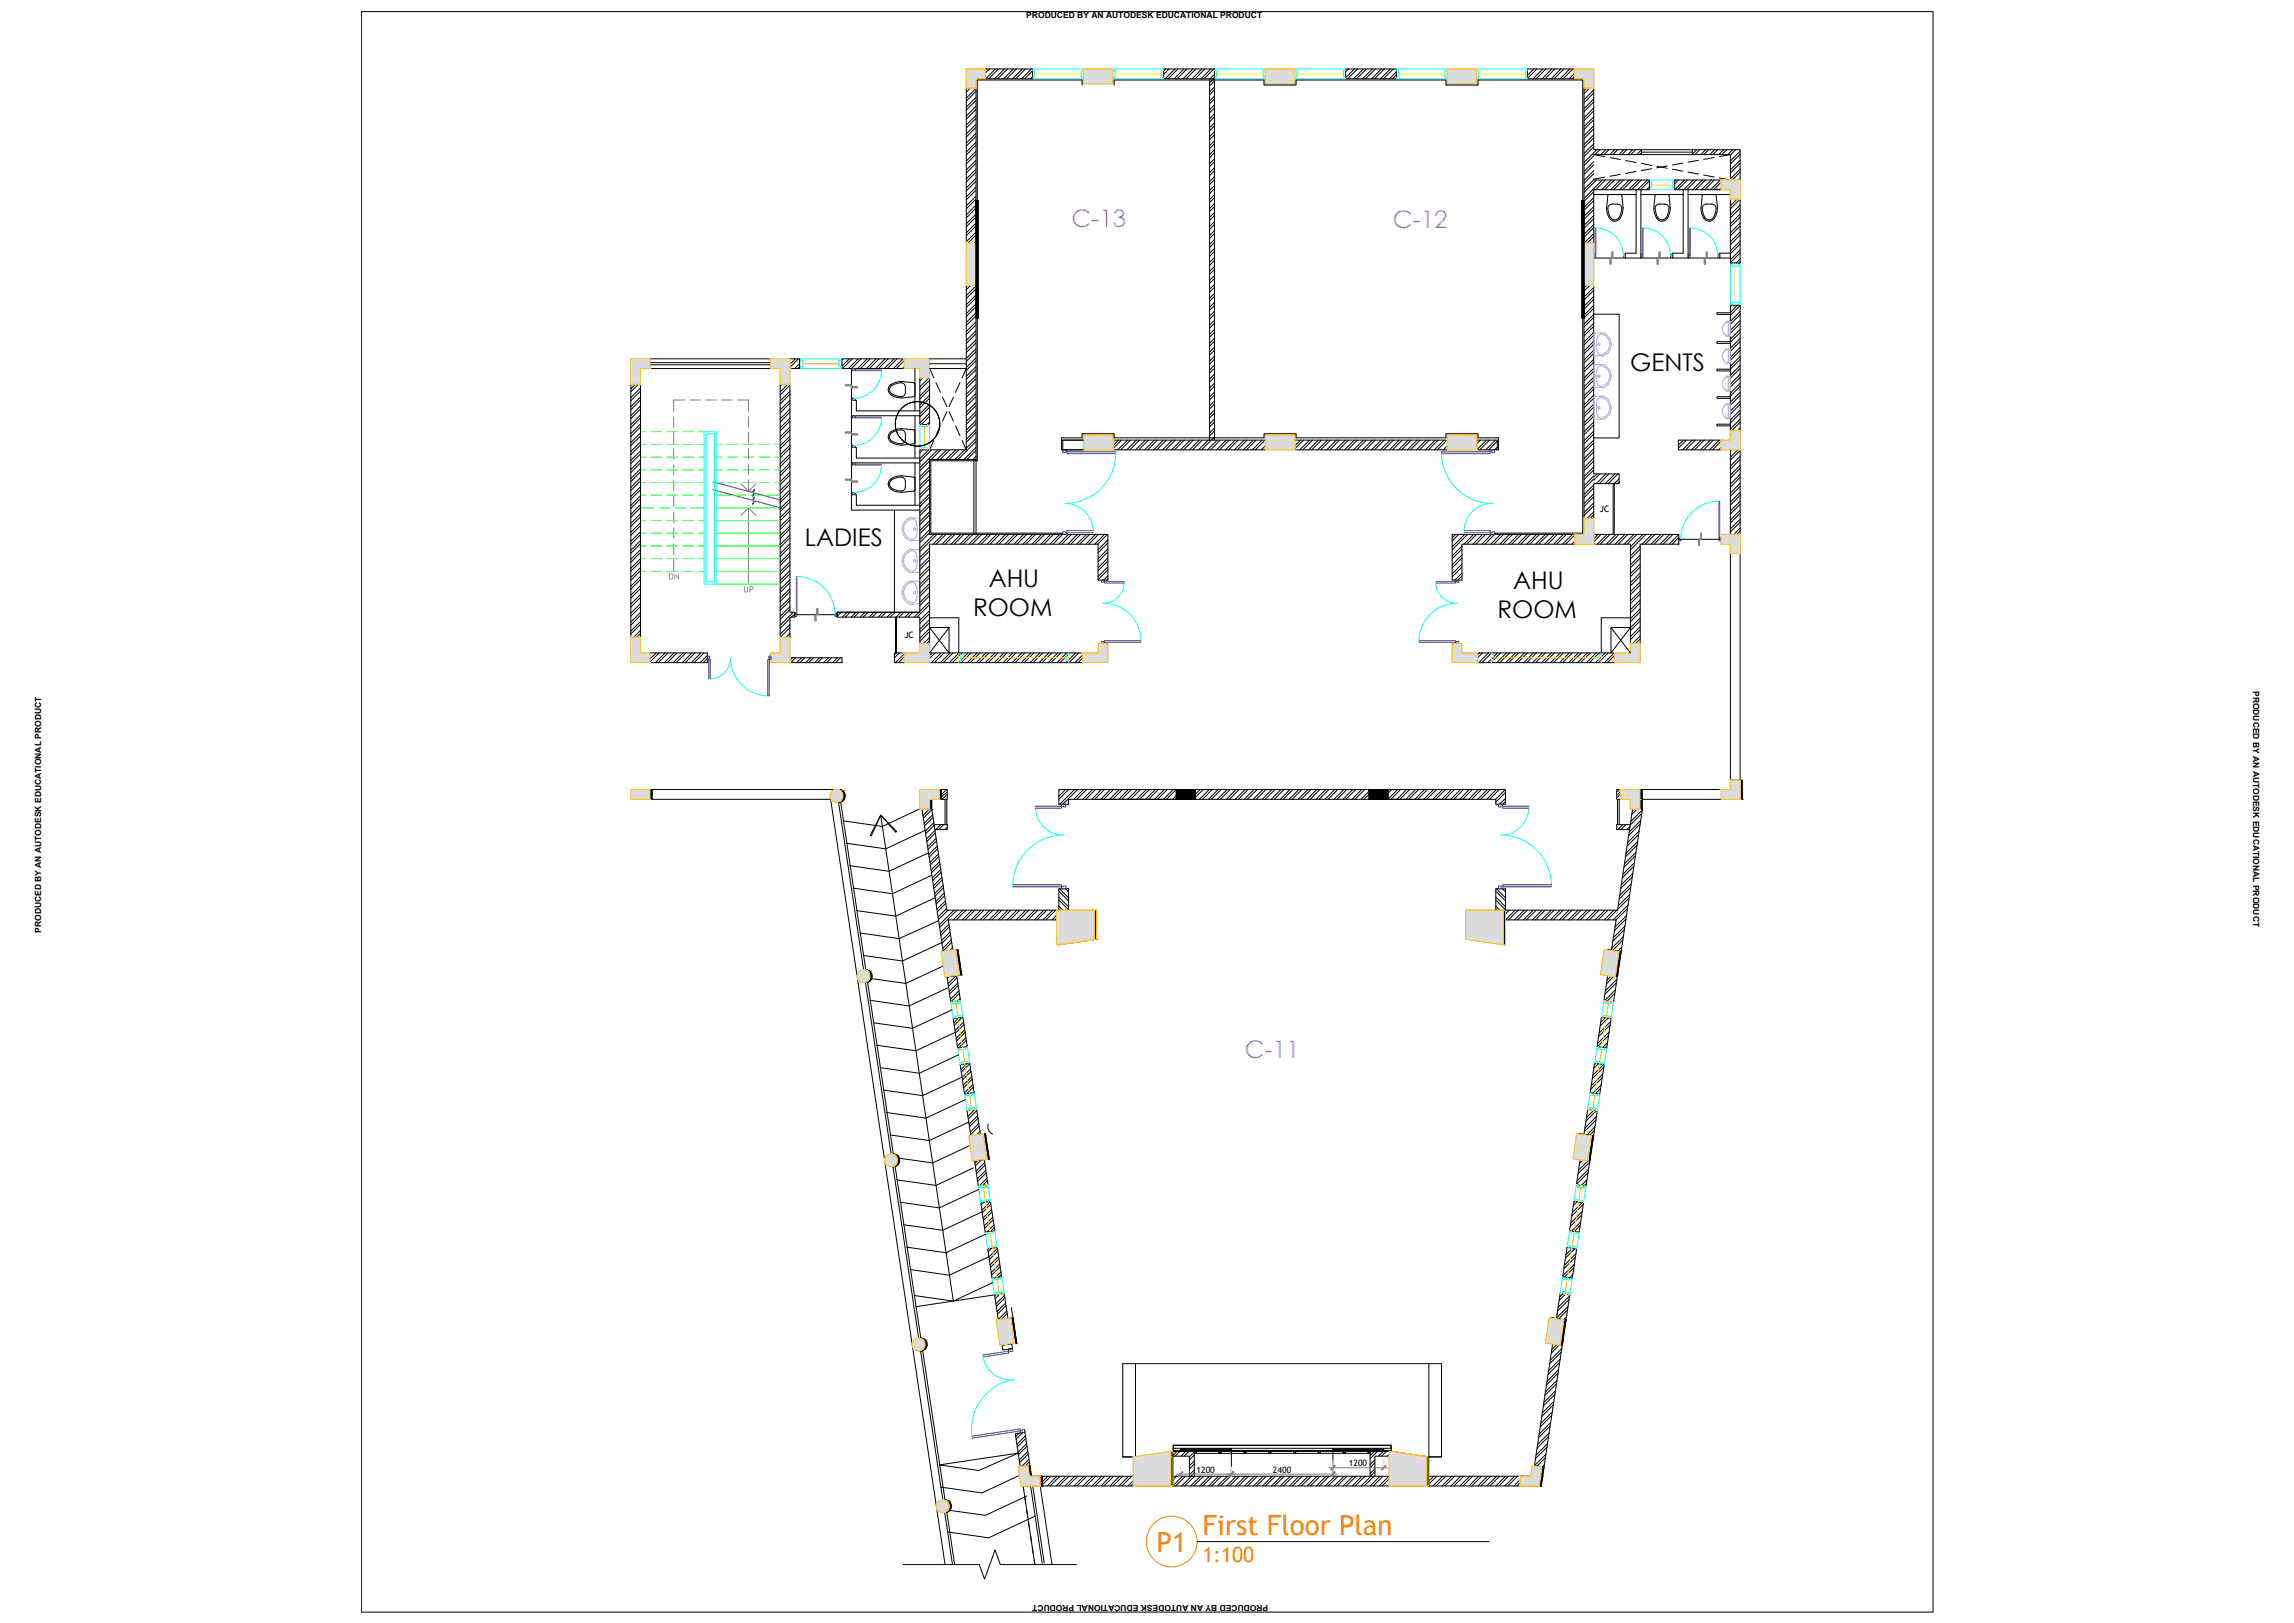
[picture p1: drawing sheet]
<svg xmlns="http://www.w3.org/2000/svg" width="1189mm" height="841mm" viewBox="0 0 1189 841" stroke-linecap="round" stroke-linejoin="round" font-family="sans-serif">
<defs><g id="words">
<g font-size="14.5" fill="#ff7f00">
<text x="623" y="795">First Floor Plan</text>
<text x="599" y="804">P1</text>
</g>
<g font-size="12.6" fill="#f0f">
<text x="555" y="118">C-13</text>
<text x="722" y="118">C-12</text>
<text x="645" y="548">C-11</text>
</g>
<g font-size="12.6">
<text x="845" y="192">GENTS</text>
<text x="417" y="283">LADIES</text>
<text x="512" y="304">AHU</text>
<text x="784" y="305">AHU</text>
<text x="504" y="319">ROOM</text>
<text x="776" y="320">ROOM</text>
</g>
<text font-size="10.9" fill="#ff7f00" x="623" y="809">1:100</text>
<g font-size="4.5">
<text x="829" y="266">JC</text>
<text x="469" y="331">JC</text>
<text x="699" y="760">1200</text>
<text x="620" y="763">1200</text>
<text x="660" y="763">2400</text>
</g>
<g font-size="4.4">
<text x="532" y="9">PRODUCED BY AN AUTODESK EDUCATIONAL PRODUCT</text>
<text x="1168" y="358" transform="rotate(90 1168 358)">PRODUCED BY AN AUTODESK EDUCATIONAL PRODUCT</text>
<text x="21" y="483" transform="rotate(-90 21 483)">PRODUCED BY AN AUTODESK EDUCATIONAL PRODUCT</text>
<text x="657" y="832" transform="rotate(180 657 832)">PRODUCED BY AN AUTODESK EDUCATIONAL PRODUCT</text>
</g>
</g></defs>
<!-- layer: A-Wall Patt -->
<g fill="none" stroke="#000" stroke-width=".52">
<path d="M511 36l-2 2M513 36l-4 4M516 36l-5 5M517 36l-5 5M521 36l-6 5M522 36l-5 5M525 36l-5 5M527 36l-5 5M530 36l-5 5M531 36l-5 5M534 36l-5 5M535 40l-1 1"/>
<path d="M535 37l-4 4M604 36l-1 1M606 36l-3 2M609 36l-5 5M610 36l-5 5M614 36l-5 5M615 36l-5 5M618 36l-5 5M620 36l-5 5M623 36l-5 5M624 36l-5 5M627 36l-5 5"/>
<path d="M629 36l-5 5M629 39l-2 2M699 36l-2 1M702 36l-5 4M703 36l-5 5M707 36l-5 5M708 36l-5 5M711 36l-5 5M713 36l-5 5M716 36l-5 5M717 36l-5 5M721 36l-6 5"/>
<path d="M722 36l-5 5M724 37l-4 4M724 39l-2 2M792 36h.1M795 36l-3 3M796 36l-4 5M800 36l-5 5M801 36l-5 5M804 36l-5 5M806 36l-5 5M809 36l-5 5M810 36l-5 5"/>
<path d="M814 36l-5 5M815 36l-5 5M816 39l-1 2M816 38l-3 3M501 46h.1M503 46l-2 2M506 50l-5 6M506 60l-5 5M506 47l-5 5M506 57l-5 5M506 46l-5 5M506 55l-5 5"/>
<path d="M506 52l-5 5M629 40v1M822 46l-1 1M824 46l-3 3M826 53l-5 5M826 47l-5 5M826 51l-5 5M826 56l-5 5M826 48l-5 5M826 57l-5 5M506 64l-5 5M506 69l-5 5"/>
<path d="M506 74l-5 5M506 78l-5 5M506 61l-5 5M506 66l-5 5M506 71l-5 5M506 80l-5 5M506 75l-5 5M826 65l-5 5M826 75l-5 5M826 62l-5 5M826 71l-5 5M826 61l-5 5"/>
<path d="M826 70l-5 5M826 67l-5 5M826 76l-5 5M828 78l-7 6M829 78l-2 2M832 78l-2 2M834 78l-3 2M837 78l-3 2M838 78l-2 2M841 78l-2 2M843 78l-2 2M846 78l-2 2"/>
<path d="M848 78l-3 2M851 79l-1 1M851 78l-3 2M879 78l-2 2M881 78l-3 2M884 78l-3 2M886 78l-3 2M889 78l-3 2M890 78l-2 2M893 78l-2 2M895 78l-3 2M898 78l-3 2"/>
<path d="M899 78l-2 2M902 78l-5 5M902 80l-5 5M506 99l-5 5M506 92l-5 5M506 83l-5 5M506 97l-5 5M506 89l-5 5M506 88l-5 5M506 85l-5 5M506 94l-5 5M826 90l-5 5"/>
<path d="M826 99l-5 5M826 84l-5 5M826 88l-5 6M826 93l-5 5M826 81l-5 5M826 85l-5 5M827 93l-6 7M830 93l-9 10M832 93l-5 5M835 93l-5 5M837 93l-5 5M840 93l-5 5"/>
<path d="M841 93l-5 5M844 93l-5 5M846 93l-5 5M849 93l-5 5M851 93l-5 5M854 93l-5 5M855 94l-5 4M855 97l-2 1M868 93v1M870 93l-2 2M873 93l-5 5M875 93l-6 5"/>
<path d="M878 93l-5 5M879 93l-5 5M882 98h.1M882 93l-5 5M884 93l-5 5M885 98h.1M887 98h.1M887 93l-5 5M888 93l-5 5M890 98h.1M891 98h.1M892 93l-5 5"/>
<path d="M892 98h-1M892 94l-4 4M902 88l-5 5M902 83l-5 5M902 92l-1 1M902 85l-5 5M902 89l-4 4M506 102l-5 5M506 116l-5 5M506 103l-5 5M506 106l-5 5M506 111l-5 5"/>
<path d="M506 108l-5 5M506 112l-5 6M506 117l-5 5M826 104l-5 5M826 109l-5 5M826 102l-5 5M826 107l-5 5M826 112l-5 5M826 116l-5 5M826 113l-5 5M826 118l-5 5M897 103v1"/>
<path d="M900 103l-3 4M902 106l-5 5M902 111l-5 5M902 116l-5 5M902 103l-5 5M902 108l-5 5M902 112l-5 6M902 117l-5 5M506 120l-5 5M506 125l-1 1M506 122l-4 4M826 123l-3 3"/>
<path d="M826 121l-5 5M826 126h.1M902 130l-5 5M902 134l-2 2M902 131l-5 5M902 120l-5 5M902 125l-5 5M902 122l-5 5M902 126l-5 5M902 136h-1M501 148v1M503 148l-2 2"/>
<path d="M506 148l-5 5M506 153l-5 5M506 150l-5 5M506 157l-5 5M506 154l-5 5M506 159l-5 5M822 148l-1 1M824 148l-3 3M826 151l-5 5M826 149l-5 5M826 154l-5 5M826 158l-5 5"/>
<path d="M826 155l-5 5M826 160l-5 5M897 158v1M900 158l-3 4M902 158l-5 5M506 176l-5 5M506 173l-5 5M506 162l-5 5M506 167l-5 5M506 171l-5 5M506 164l-5 5M506 168l-5 5"/>
<path d="M506 178l-5 5M826 163l-5 5M826 168l-5 5M826 172l-5 5M826 177l-5 5M826 164l-5 5M826 169l-5 5M826 174l-5 5M826 178l-5 5M902 161l-5 6M902 166l-5 5M902 171l-5 5"/>
<path d="M902 175l-5 5M902 163l-5 5M902 168l-5 5M902 172l-5 5M902 177l-5 5M329 199l-2 2M331 199l-4 4M405 199l-1 1M409 199l-5 4M409 200l-5 5M412 186l-3 3M414 186l-5 4"/>
<path d="M414 190l-1 1M414 188l-2 3M437 186l-1 1M440 186l-4 4M442 186l-5 5M445 186l-5 5M446 186l-5 5M449 186l-5 5M451 186l-5 5M454 186l-5 5M456 186l-5 5M459 186l-5 5"/>
<path d="M460 186l-5 5M463 186l-5 5M465 186l-5 5M468 186l-5 5M469 190l-1 1M469 187l-4 4M477 196h.1M478 196l-1 1M482 196l-5 5M482 197l-5 5M506 185l-5 5M506 195l-5 5"/>
<path d="M506 182l-5 5M506 187l-5 5M506 192l-5 5M506 181l-5 5M506 190l-5 5M506 199l-5 5M506 196l-5 5M826 181l-5 6M826 186l-5 5M826 191l-5 5M826 195l-5 6M826 183l-5 5"/>
<path d="M826 188l-5 5M826 192l-5 5M826 197l-5 5M902 194l-5 5M902 180l-5 5M902 185l-5 5M902 189l-5 5M902 199l-5 5M902 182l-5 5M902 186l-5 5M902 191l-5 5M902 196l-5 5"/>
<path d="M332 201l-5 5M332 206l-5 5M332 210l-5 5M332 215l-5 5M332 220l-5 5M332 203l-5 5M332 207l-5 5M332 212l-5 5M332 217l-5 5M409 203l-5 5M409 207l-5 5M409 212l-5 5"/>
<path d="M409 217l-5 5M409 204l-5 5M409 209l-5 5M409 214l-5 5M409 218l-5 5M482 200l-5 5M482 205l-5 5M482 209l-5 5M482 214l-5 5M482 219l-1 1M482 202l-5 5M482 206l-5 5"/>
<path d="M482 211l-5 5M482 216l-5 4M506 218l-5 5M506 204l-5 5M506 209l-5 5M506 213l-5 5M506 201l-5 5M506 206l-5 5M506 210l-5 5M506 215l-5 5M506 219l-5 5M826 200l-5 5"/>
<path d="M826 205l-5 5M826 209l-5 5M826 214l-5 5M826 219l-5 5M826 202l-5 5M826 206l-5 5M826 211l-5 5M826 216l-5 5M902 208l-5 5M902 217l-5 5M902 214l-5 5M902 203l-5 5"/>
<path d="M902 213l-5 5M902 200l-5 5M902 205l-5 5M902 210l-5 5M902 219l-5 5M332 224l-5 5M332 229l-5 5M332 234l-5 5M332 238l-5 5M332 221l-5 5M332 226l-5 5M332 231l-5 5"/>
<path d="M332 235l-5 5M332 240l-5 5M409 221l-5 5M409 226l-5 5M409 231l-5 5M409 235l-5 5M409 240l-5 5M409 223l-5 5M409 228l-5 5M409 232l-5 5M409 237l-5 5M478 233l-1 2"/>
<path d="M481 233l-4 5M482 239l-5 5M483 233l-6 6M486 233l-9 9M487 233l-4 5M491 233l-5 5M492 233l-5 5M495 233l-5 5M497 233l-5 5M500 233l-5 5M506 223l-5 5M506 238h.1"/>
<path d="M506 227l-5 5M506 232l-6 6M506 236l-2 2M506 224l-5 5M506 229l-10 9M506 233l-5 5M580 228l-3 3M581 228l-4 4M584 228l-5 5M586 228l-5 5M589 228l-5 5M591 228l-6 5"/>
<path d="M594 228l-5 5M595 228l-5 5M598 228l-5 5M600 228l-5 5M603 228l-5 5M604 228l-5 5M608 228l-5 5M609 228l-5 5M612 228l-5 5M614 228l-5 5M617 228l-5 5M618 228l-5 5"/>
<path d="M622 228l-6 5M623 228l-5 5M626 228l-5 5M628 228l-5 5M631 228l-5 5M632 228l-5 5M635 228l-5 5M637 228l-5 5M640 228l-5 5M642 228l-5 5M645 228l-5 5M646 228l-5 5"/>
<path d="M649 228l-5 5M651 228l-5 5M654 228l-5 5M656 228l-5 5M656 231l-2 2M656 233h-1M674 228l-3 3M676 228l-5 5M679 228l-5 5M680 228l-5 5M683 228l-5 5M685 228l-5 5"/>
<path d="M688 228l-5 5M690 228l-6 5M693 228l-5 5M694 228l-5 5M697 228l-5 5M699 228l-5 5M702 228l-5 5M703 228l-5 5M707 228l-5 5M708 228l-5 5M711 228l-5 5M713 228l-5 5"/>
<path d="M716 228l-5 5M717 228l-5 5M720 228l-5 5M722 228l-5 5M725 228l-5 5M727 228l-5 5M730 228l-5 5M731 228l-5 5M734 228l-5 5M736 228l-5 5M739 228l-5 5M741 228l-5 5"/>
<path d="M744 228l-5 5M745 228l-5 5M748 228l-5 5M750 228l-5 5M750 231l-2 2M750 233h.1M766 228h-1M767 228l-2 2M770 228l-5 5M772 228l-5 5M775 228l-5 5M776 232l-1 1"/>
<path d="M776 229l-4 4M826 230l-5 5M826 234l-5 5M826 239l-5 5M826 223l-5 5M826 228l-5 5M826 233l-5 5M826 237l-5 5M826 220l-5 5M826 225l-5 5M872 228l-2 3M874 228l-4 4"/>
<path d="M877 228l-5 5M879 228l-5 5M882 228l-5 5M883 228l-5 5M886 228l-5 5M888 228l-5 5M891 228l-5 5M892 232l-1 1M892 229l-4 4M893 228h.1M896 228h.1M897 232h.1"/>
<path d="M897 228h.1M897 233v1M901 233l-4 4M902 236l-5 5M902 222l-5 5M902 227l-2 1M902 223l-5 5M902 228h.1M902 233l-5 5M902 238l-5 5M332 243l-5 5M332 248l-5 5"/>
<path d="M332 252l-5 5M332 257l-5 5M332 244l-5 6M332 249l-5 5M332 254l-5 5M332 258l-5 5M409 245l-5 5M409 249l-5 5M409 254l-5 5M409 259l-5 5M409 241l-5 6M409 246l-5 5"/>
<path d="M409 251l-5 5M409 255l-5 5M482 247l-5 5M482 256l-5 5M482 242l-5 5M482 251l-5 5M482 244l-5 5M482 248l-5 5M482 253l-5 5M482 258l-5 5M826 242l-5 5M826 251l-5 5"/>
<path d="M826 256l-5 5M826 244l-5 5M826 248l-5 5M826 247l-5 5M826 253l-5 5M826 257l-5 6M828 246l-2 1M829 246l-3 3M832 246l-5 5M834 246l-5 5M837 246l-5 5M838 246l-5 5"/>
<path d="M839 248l-2 3M839 250l-1 1M902 241l-5 5M902 246l-5 5M902 250l-5 5M902 255l-5 5M902 260l-5 5M902 243l-5 5M902 247l-5 5M902 252l-5 5M902 257l-5 5M332 275l-5 6"/>
<path d="M332 272l-5 5M332 277l-5 5M332 266l-5 5M332 262l-5 5M332 271l-5 5M332 263l-5 5M332 268l-5 5M409 269l-5 5M409 263l-5 5M409 268l-5 5M409 273l-5 5M409 277l-5 5"/>
<path d="M409 260l-5 5M409 265l-5 5M409 274l-5 5M409 279l-5 5M482 271l-5 5M482 261l-5 5M482 265l-5 5M482 270l-5 5M482 275l-5 5M482 262l-5 5M482 267l-5 5M482 276l-5 5"/>
<path d="M484 277l-7 7M486 277l-9 9M489 277l-5 5M490 277l-5 5M493 277l-5 5M495 277l-5 5M498 277l-5 5M500 277l-6 5M503 277l-5 5M504 277l-5 5M507 277l-5 5M509 277l-5 5"/>
<path d="M512 277l-5 5M513 277l-5 5M517 277l-6 5M518 277l-5 5M521 277l-5 5M523 277l-5 5M526 277l-5 5M527 277l-5 5M531 277l-6 5M532 277l-5 5M535 277l-5 5M537 277l-5 5"/>
<path d="M540 277l-5 5M541 277l-5 5M544 277l-5 5M546 277l-5 5M549 277l-5 5M551 277l-5 5M554 277l-5 5M555 277l-5 5M558 277l-5 5M560 277l-5 5M563 277l-5 5M565 277l-5 5"/>
<path d="M568 277l-5 5M569 277l-5 5M572 277l-5 5M574 277l-5 5M574 280l-5 5M754 277l-1 2M756 277l-3 3M759 277l-6 6M761 277l-8 8M764 277l-5 5M765 277l-5 5M768 277l-5 5"/>
<path d="M770 277l-5 5M773 277l-5 5M775 277l-5 5M778 277l-5 5M779 277l-5 5M782 277l-5 5M784 277l-5 5M787 277l-5 5M789 277l-6 5M792 277l-5 5M793 277l-5 5M796 277l-5 5"/>
<path d="M798 277l-5 5M801 277l-5 5M802 277l-5 5M806 277l-5 5M807 277l-5 5M810 277l-5 5M812 277l-5 5M815 277l-5 5M816 277l-5 5M826 261l-5 5M826 265l-4 4M826 262l-5 5"/>
<path d="M826 267l-2 2M828 277l-2 2M830 277l-4 4M833 277l-5 5M834 277l-5 5M837 277l-5 5M839 277l-5 5M842 277l-5 5M844 277l-5 5M847 277l-5 5M848 277l-5 5M851 277l-6 6"/>
<path d="M853 277l-8 8M856 277l-5 5M858 277l-5 5M861 277l-5 5M862 277l-5 5M865 277l-5 5M867 277l-5 5M870 277l-5 5M870 279l-3 3M902 264l-5 5M902 269l-5 5M902 274l-3 3"/>
<path d="M902 261l-5 5M902 266l-5 5M902 271l-5 5M902 275l-2 2M332 289l-5 5M332 280l-5 5M332 285l-5 5M332 294l-5 5M332 299l-5 5M332 282l-5 5M332 286l-5 5M332 291l-5 5"/>
<path d="M332 296l-5 5M409 282l-5 5M409 286l-5 5M409 291l-5 5M409 296l-5 5M409 283l-5 5M409 288l-5 5M409 293l-5 5M409 297l-5 5M482 284l-5 5M482 298l-5 5M482 295l-5 5"/>
<path d="M482 289l-5 5M482 293l-5 5M482 285l-5 5M482 290l-5 5M482 299l-5 5M574 284l-5 6M574 298l-2 3M574 300v1M574 286l-5 5M574 289l-5 5M574 294l-5 5M574 281l-5 5"/>
<path d="M574 291l-5 5M574 295l-5 5M758 283l-5 5M758 288l-5 5M758 292l-5 5M758 297l-4 4M758 285l-5 5M758 289l-5 5M758 294l-5 5M758 299l-2 2M816 280l-2 2M816 282h.1"/>
<path d="M850 297l-5 5M850 288l-5 5M850 292l-5 5M850 284l-5 6M850 289l-5 5M850 298l-5 6M850 283l-5 5M850 294l-5 5M870 282h.1M332 314l-5 5M332 303l-5 5M332 308l-5 5"/>
<path d="M332 313l-5 5M332 317l-5 5M332 300l-5 5M332 305l-5 5M332 310l-5 5M332 319l-5 5M409 300l-5 5M409 305l-5 5M409 310l-5 5M409 314l-5 5M409 302l-5 5M409 307l-5 5"/>
<path d="M409 311l-5 5M409 316l-5 5M411 317l-7 7M412 318l-2 2M434 317v1M436 317l-2 2M439 317l-3 3M441 317l-3 3M444 317l-3 3M445 317l-2 3M448 317l-2 3M450 317l-3 3"/>
<path d="M453 317l-3 3M455 317l-3 3M458 317l-3 3M459 317l-2 3M462 317l-2 3M464 317l-3 3M467 317l-3 3M468 317l-2 3M472 317l-3 3M473 317l-2 3M476 317l-2 3M482 302l-5 6"/>
<path d="M482 307l-5 5M482 312l-5 5M482 316l-5 5M482 304l-5 5M482 309l-5 5M482 313l-7 7M482 318l-5 5M850 302l-5 5M850 306l-5 5M850 311l-5 5M850 308l-5 5M850 317l-5 5"/>
<path d="M850 316l-5 5M850 303l-5 5M850 312l-5 5M332 322l-5 5M332 327l-4 3M332 324l-5 5M332 328l-2 2M337 338h.1M340 338l-3 4M342 338l-5 5M345 338l-5 5M346 338l-5 5"/>
<path d="M349 338l-5 5M351 338l-5 5M354 338l-5 5M356 338l-6 5M359 338l-5 5M360 338l-5 5M363 338l-5 5M365 338l-5 5M367 340l-4 3M409 324l-5 5M409 328l-2 2M409 321l-5 5"/>
<path d="M409 325l-5 5M409 330h.1M464 338v1M466 338l-2 3M469 339l-5 4M482 321l-5 5M482 326l-5 5M482 323l-5 5M482 327l-5 5M482 330l-3 4M482 332l-2 2M483 338l-1 2"/>
<path d="M485 338l-3 3M488 338l-5 5M489 338l-5 5M492 338l-5 5M494 338l-5 5M497 338l-5 5M499 338l-5 5M502 338l-5 5M503 338l-5 5M506 338l-5 5M508 338l-5 5M511 338l-5 5"/>
<path d="M512 338l-5 5M516 338l-5 5M517 338l-5 5M520 338l-5 5M522 338l-5 5M525 338l-5 5M526 338l-5 5M530 338l-5 5M531 338l-5 5M534 338l-5 5M536 338l-5 5M539 338l-5 5"/>
<path d="M540 338l-5 5M544 338l-5 5M545 338l-5 5M548 338l-5 5M550 338l-5 5M553 338l-5 5M554 338l-5 5M557 338l-5 5M559 338l-5 5M561 339l-4 4M767 338l-1 1M768 338l-2 3"/>
<path d="M771 338l-5 5M773 338l-5 5M776 338l-5 5M778 338l-5 5M781 338l-5 5M782 338l-5 5M785 338l-5 5M787 338l-5 5M790 338l-5 5M792 338l-5 5M795 338l-5 5M796 338l-5 5"/>
<path d="M799 338l-5 5M801 338l-5 5M804 338l-5 5M806 338l-5 5M809 338l-5 5M810 338l-5 5M813 338l-5 5M815 338l-5 5M818 338l-5 5M819 338l-5 5M823 338l-5 5M824 338l-5 5"/>
<path d="M827 338l-5 5M829 338l-5 5M832 338l-5 5M833 338l-5 5M837 338l-6 5M837 340l-4 3M850 334h.1M850 336h.1M850 325l-5 5M850 320l-5 5M850 322l-5 5M850 326l-5 5"/>
<path d="M850 329l-4 5M850 331l-2 3M367 341l-3 2M411 341l-2 1M412 341l-2 2M415 341l-2 2M417 341l-3 2M420 341l-2 2M422 341l-3 2M425 341l-3 2M426 341l-2 2M429 341l-2 2"/>
<path d="M431 341l-3 2M434 341l-2 2M436 341l-3 2M436 343h.1M469 340l-3 3M561 341l-2 2M763 343h.1M837 343h-1M838 343h.1M479 419l-1 1M482 419l-4 4M483 420l-5 4"/>
<path d="M489 412l-1 1M491 409l-3 3M491 411l-1 1M491 412l-3 2M549 409v1M552 409l-3 4M554 409l-5 5M557 409l-8 8M558 409l-7 8M562 409l-6 5M563 409l-5 5M566 409l-5 5"/>
<path d="M568 409l-5 5M571 409l-5 5M572 409l-5 5M576 409l-6 5M577 409l-5 5M580 409l-5 5M582 409l-5 5M585 409l-5 5M586 409l-5 5M589 409l-5 5M591 409l-5 5M594 409l-5 5"/>
<path d="M596 409l-5 5M599 409l-5 5M600 409l-5 5M603 409l-5 5M605 409l-5 5M608 409l-5 5M610 412l-2 2M610 409l-5 5M610 414h-1M615 409l-5 5M618 409l-5 5M620 414h-1"/>
<path d="M620 412l-2 2M620 409l-5 5M622 409l-3 3M624 409l-5 4M627 409l-5 5M628 409l-5 5M631 409l-5 5M633 409l-5 5M636 409l-5 5M638 409l-6 5M641 409l-5 5M642 409l-5 5"/>
<path d="M645 409l-5 5M647 409l-5 5M650 409l-5 5M651 409l-5 5M655 409l-5 5M656 409l-5 5M659 409l-5 5M661 409l-5 5M664 409l-5 5M665 409l-5 5M669 409l-6 5M670 409l-5 5"/>
<path d="M673 409l-5 5M675 409l-5 5M678 409l-5 5M679 409l-5 5M682 409l-5 5M684 409l-5 5M687 409l-5 5M689 409l-5 5M692 409l-5 5M693 409l-5 5M696 409l-5 5M698 409l-5 5"/>
<path d="M701 409l-5 5M703 409l-5 5M706 409l-5 5M707 409l-5 5M709 410l-4 4M709 412l-2 2M710 409l-1 1M711 409l-2 2M714 409l-5 5M716 409l-5 5M719 409l-5 5M720 409h-1"/>
<path d="M721 409l-2 2M724 409l-5 5M726 409l-5 5M729 409l-5 5M731 409l-6 5M734 409l-5 5M735 409l-5 5M738 409l-5 5M740 409l-5 5M743 409l-5 5M744 409l-5 5M748 409l-5 5"/>
<path d="M749 409l-5 5M752 409l-5 5M754 409l-5 5M757 409l-5 5M758 409l-5 5M762 409l-6 5M763 409l-5 5M766 409l-5 5M768 409l-5 5M771 409l-5 5M772 409l-5 5M775 409l-5 5"/>
<path d="M777 409l-5 5M780 409l-5 5M780 414l-3 3M780 411l-5 5M780 415l-1 2M839 409l-1 1M840 412l-2 1M841 409l-3 3M841 413l-1 1M847 419l-1 1M849 419l-3 3M851 420l-6 6"/>
<path d="M483 422l-4 5M484 424l-5 4M484 426l-5 5M484 427l-4 5M485 430l-5 5M485 432l-5 4M485 434l-4 5M485 436l-4 4M486 438l-5 5M486 440l-4 4M488 427l-3 3M489 427l-2 3"/>
<path d="M491 429l-1 1M841 427l-3 3M843 427l-3 3M845 428l-2 2M848 438l-6 6M849 436l-6 6M849 432l-6 7M849 431l-6 6M850 427l-6 6M850 425l-6 6M851 422l-6 6M486 442l-4 5"/>
<path d="M487 444l-5 4M487 447l-4 4M487 448l-4 4M488 451l-5 4M488 452l-5 4M488 455l-4 4M488 456l-4 4M489 459l-5 4M845 460l-6 6M845 458l-6 6M846 454l-6 6M846 453l-6 6"/>
<path d="M847 449l-6 6M847 447l-6 6M848 443l-6 6M848 442l-6 6M489 460l-4 4M489 463l-4 4M490 464l-5 4M490 467l-4 4M490 468l-4 5M491 471l-5 4M491 472l-5 5M492 479l-5 4"/>
<path d="M494 472l-7 7M496 472l-9 9M499 472l-5 5M501 472l-5 5M504 472l-5 5M505 472l-5 5M508 472l-5 5M510 472l-5 5M513 472l-5 5M515 472l-5 5M518 472l-5 5M519 472l-5 5"/>
<path d="M522 472l-5 5M524 472l-5 5M527 472l-5 5M529 472l-6 5M532 472l-5 5M533 472l-5 5M536 472l-5 5M538 472l-5 5M541 472l-5 5M542 472l-5 5M546 472l-5 5M547 472l-5 5"/>
<path d="M549 473l-4 4M549 475l-2 2M549 470l2 2M549 465l5 5M549 471v1M549 466l5 5M549 462l5 5M549 461l5 4M552 461l2 1M554 461h.1M775 470l2 2M775 465l5 5"/>
<path d="M775 471l1 1M775 466l5 5M775 462l5 5M776 461l4 4M779 461l1 1M780 461h.1M781 472h-1M782 472l-2 2M785 472l-5 5M787 472l-5 5M790 472l-5 5M791 472l-5 5"/>
<path d="M795 472l-5 5M796 472l-5 5M799 472l-5 5M801 472l-5 5M804 472l-5 5M805 472l-5 5M809 472l-6 5M810 472l-5 5M813 472l-5 5M815 472l-5 5M818 472l-5 5M819 472l-5 5"/>
<path d="M822 472l-5 5M824 472l-5 5M827 472l-5 5M829 472l-5 5M832 472l-5 5M833 472l-5 5M836 472l-5 5M838 472l-5 5M842 480l-6 6M843 476l-6 6M843 474l-6 6M843 471l-5 6"/>
<path d="M844 469l-8 8M844 465l-6 6M845 463l-6 6M492 480l-4 5M492 483l-4 4M493 484l-5 5M493 487l-4 4M493 488l-4 5M494 491l-2 2M494 492h.1M840 493h.1M840 491l-2 2"/>
<path d="M841 487l-5 6M841 485l-6 6M842 482l-6 6M492 506l-1 1M496 505l-5 5M496 507l-4 4M496 509l-4 5M497 511l-5 4M497 513l-4 5M497 515l-4 4M498 517l-2 2M835 506l-2 2"/>
<path d="M836 518v1M836 506l-3 4M837 515l-4 4M837 513l-5 6M838 509l-6 6M838 507l-6 6M497 527l-3 3M499 527l-4 4M499 530l-4 4M500 531l-5 4M500 534l-4 4M500 535l-4 4"/>
<path d="M501 538l-5 4M501 539l-4 4M832 527l-2 3M833 528l-4 4M834 537l-6 5M834 535l-6 6M834 531l-6 6M835 529l-6 6M501 551l-3 3M501 542h-1M503 551l-5 5M503 554l-4 4"/>
<path d="M503 555l-4 5M504 558l-5 4M504 559l-5 5M827 551l-1 1M828 551l-2 3M830 558l-6 6M831 557l-6 6M831 552l-6 5M831 553l-6 6M833 542l-1 1M833 540l-2 3M502 576h-1"/>
<path d="M504 562l-4 4M504 563l-3 4M505 566h.1M505 575l-3 4M506 575l-4 5M507 578l-5 5M507 579l-5 5M823 575h.1M826 575l-4 4M827 575l-5 6M827 579l-6 6M830 564l-3 3"/>
<path d="M830 562l-4 4M507 582l-4 5M507 584l-4 4M508 586l-2 2M508 588h.1M826 586l-2 2M827 584l-5 4M827 580l-6 6M507 601l-2 2M508 601l-3 3M510 602l-4 5M510 604l-4 4"/>
<path d="M511 606l-5 5M511 608l-4 4M511 611l-4 4M512 612l-3 2M819 601h.1M820 601l-1 2M822 613l-1 1M822 611l-2 3M823 608l-6 6M823 601l-5 5M823 606l-6 6M824 602l-6 6"/>
<path d="M510 623l-2 1M513 623l-4 4M513 624l-4 4M514 627l-5 4M514 628l-4 4M515 631l-5 4M515 632l-5 5M515 635l-3 3M515 636l-2 2M816 623h.1M817 623l-2 2M819 635l-3 3"/>
<path d="M819 633l-4 5M820 630l-6 6M820 623l-5 5M820 628l-6 6M821 624l-6 6M512 647h.1M514 647l-2 2M517 647l-5 4M517 648l-4 5M518 651l-5 4M518 652l-5 5M518 655l-4 4"/>
<path d="M518 656l-4 5M519 659l-3 3M812 646v1M815 647l-3 3M816 657l-5 5M816 655l-6 6M816 647l-5 5M816 651l-6 6M817 650l-6 6M516 671v1M518 671l-2 2M519 660l-1 2"/>
<path d="M521 671l-5 5M521 673l-5 4M521 675l-4 5M521 677l-4 4M522 679l-5 5M810 670l-2 2M811 671l-3 3M812 679l-4 4M813 677l-6 6M813 673l-6 6M813 672l-6 6M815 661l-1 1"/>
<path d="M522 681l-3 3M807 697l-3 2M808 697l-4 4M809 699l-6 6M810 695h.1M812 682l-2 2M807 717l-6 6M807 715l-6 6M807 712l-6 6M808 710l-6 6M808 706l-6 6M809 704l-6 6"/>
<path d="M809 701l-6 6M803 739l-6 6M804 737l-6 6M804 733l-6 6M804 732l-6 6M805 728l-6 6M805 726l-6 6M806 723l-6 6M806 721l-6 6M528 743l-2 1M530 742l-3 4M531 744l-4 4"/>
<path d="M532 745l-5 5M532 748l-4 5M532 749l-4 5M533 752l-5 5M533 753l-5 5M533 756l-4 4M533 758l-2 2M610 752l-2 2M612 752l-3 3M615 752l-3 3M616 752l-2 3M619 752l-3 3"/>
<path d="M619 757l-3 3M619 754l-3 2M619 759l-3 2M712 752l-2 2M713 756l-3 3M713 758l-3 3M714 752l-4 4M717 752l-3 3M719 752l-3 3M721 754v1M721 753l-2 2M800 759l-1 1"/>
<path d="M801 755l-4 5M801 754l-6 6M802 750l-6 6M802 748l-6 6M803 744l-6 6M803 743l-6 6M543 765l-3 3M545 765l-5 4M548 765l-5 5M549 765l-5 5M552 765l-5 5M554 765l-5 5"/>
<path d="M557 765l-5 5M559 765l-6 5M562 765l-5 5M563 765l-5 5M566 765l-5 5M568 765l-5 5M571 765l-5 5M573 765l-6 5M576 765l-5 5M577 765l-5 5M580 765l-5 5M582 765l-5 5"/>
<path d="M585 765l-5 5M586 765l-5 5M588 766l-3 4M588 768l-2 2M608 765h.1M610 765l-2 2M613 765l-5 5M614 765l-5 5M617 765l-5 5M619 762l-3 2M619 763l-2 2M619 765l-5 5"/>
<path d="M622 765l-5 5M624 765l-5 5M627 765l-5 5M628 765l-5 5M631 765l-5 5M633 765l-5 5M636 765l-5 5M638 765l-5 5M641 765l-5 5M642 765l-5 5M645 765l-5 5M647 765l-5 5"/>
<path d="M650 765l-5 5M652 765l-5 5M655 765l-5 5M656 765l-5 5M659 765l-5 5M661 765l-5 5M664 765l-5 5M666 765l-6 5M669 765l-5 5M670 765l-5 5M673 765l-5 5M675 765l-5 5"/>
<path d="M678 765l-5 5M679 765l-5 5M683 765l-5 5M684 765l-5 5M687 765l-5 5M689 765l-5 5M692 765l-5 5M693 765l-5 5M697 765l-5 5M698 765l-5 5M701 765l-5 5M703 765l-5 5"/>
<path d="M706 765l-5 5M707 765l-5 5M712 765l-5 5M713 763l-8 7M713 761l-3 3M715 765l-5 5M717 765l-5 5M720 765l-5 5M721 768l-2 2M721 765l-5 5M721 770h.1M743 765l-2 3"/>
<path d="M745 765l-4 4M748 765l-5 5M749 765l-5 5M752 765l-5 5M754 765l-5 5M757 765l-5 5M759 765l-6 5M762 765l-5 5M763 765l-5 5M766 765l-5 5M768 765l-5 5M771 765l-5 5"/>
<path d="M772 765l-5 5M776 765l-5 5M777 765l-5 5M780 765l-5 5M782 765l-5 5M785 765l-5 5M786 765l-5 5M789 767l-3 3M789 766l-4 4"/>
</g>
<!-- layer: A-Wall Sec -->
<g fill="none" stroke="#000" stroke-width=".52">
<path d="M509 36h26v5h-26M603 36h26v5h-26zM697 36h27v5h-27zM816 36h-24v5h24M501 46v80M506 46v80M821 46v80M826 46v32h25v2h-25M826 93h29v5h-29v28M848 98v33h-6v3h8v-36M872 98v33h-5v3h8v-36M892 93h-24v5h24"/>
<path d="M897 93v-13h-20v-2h25v15M897 103v33h5v-33M897 131h-6v3h6M501 148v85h-24v84h-43v3h43v14M506 148v90h-24v39h92v24h-5v-19h-87v52M821 148v121M826 148v98h13v5h-13v18M404 199v131M409 199v118h3v3h-3v10M409 186h5v5h-5M469 186h-33v5h33M477 196v24h5v-24"/>
<path d="M477 213h-33v-6h-3v8h36M477 237h-33v-5h-3v8h36M551 233h10M551 228h10M577 233h79M577 228h79M671 233h79M671 228h79M765 228h11v5h-11M892 228h-22v5h22M897 228v-70h5v70M897 233v44"/>
<path d="M902 233v44M477 262h-33v-6h-3v8h36M816 277h-63v24h5v-19h58M826 277h44v5h-20v52M826 282h19v52M337 338h30M482 338h79M482 325h10M482 320h15M766 338h71M337 343h30M409 341h27v2"/>
<path d="M482 343h79M766 343h71M478 419l11 74M483 419l8 53h58v-11h5v11M487 409h4v5M488 414h3M568 414h193M610 409h-61v8h5v-3h56M619 409h90M719 409h61v8h-5v-3h-56M841 409h-3v5h3M846 419l-8 53h-58v-11h-5v11"/>
<path d="M851 419l-11 74M484 427h7v3h-7M845 427h-7v3h6M549 477h-58l3 15M780 477h58l-3 15M496 505l2 13-5 1-2-13M833 505l-2 13 5 1 2-13M494 528l5-1 2 15-5 1zM830 527l5 1-2 15-5-1zM498 552l5-1 2 15-5 1zM826 551l5 1-2 15-5-1zM508 588l-2-13-5 1 2 13"/>
<path d="M821 588l2-13 5 1-2 13M510 601l2 13-5 1-2-13M819 601l-2 13 5 1 2-13M508 623h5l3 15h-5zM816 623h5l-3 15h-5zM512 647l5-1 2 16h-5zM812 646l5 1-2 15h-5zM522 683l-2-13-5 1 2 13M524 696l1 3-5 1-1-3M805 696l-10 64M807 681h.1M810 697l-10 63"/>
<path d="M812 682l2-11-5-1-2 13M812 681v3M531 741l3 19M531 742l-5 1 3 17M608 752h11v13M608 755h8v10M721 752h-11v13M721 755h-8v10M540 765h48M540 770h48M608 765h113M608 770h113"/>
<path d="M741 765h48M741 770h48"/>
</g>
<!-- layer: A-Elevation -->
<path d="M851 78h26M851 79h26M851 80h26M897 282v126M902 282v132M846 414h57M846 409h51M588 707v48h-6v-48h159M741 707h6v48h-6M741 707v48M741 755h6" fill="none" stroke="#000" stroke-width=".52"/>
<!-- layer: A-Detail Lines -->
<g fill="none" stroke="#000" stroke-width=".52">
<path d="M826 80l6 1M832 92l-6 1M834 82l6 1M840 90l-6 1M843 83l5 1M848 89l-6 1M851 85l5 1M856 87l-5 1M859 86l5 1M864 86l-5 1M867 88l5 1M872 85h-5"/>
<path d="M875 89l5 1M880 83l-5 1M883 91l5 1M888 82l-5 1M891 92l6 1M897 80l-6 1M826 134h16M850 134h17M875 134h16M441 191v16M482 191l2 5M485 198l2 5"/>
<path d="M497 198l-2 5M501 191l-2 5M441 215v17M488 206l3 5M491 213l-3 5M492 213l2 5M494 206l-2 5M441 240v16M484 228l-2 5M487 221l-2 5M495 221l2 5M499 228l2 5"/>
<path d="M870 279h22M412 319h22M478 419l-21 9-20-3M479 430l-20 10-20-3M481 442l-20 9-21-2M483 454l-21 9-20-3M485 465l-21 10-20-3M486 477l-20 9-20-3M488 488l-20 10-21-3M490 500l-21 10-20-3M492 512l-21 9-20-3M493 523l-20 10-20-3"/>
<path d="M495 535l-20 10-21-3M497 547l-21 9-20-3M499 558l-21 10-20-3M500 570l-20 9-20-2M502 581l-20 10-21-3M504 593l-21 10-20-3M504 605l-19 9-20-3M507 616l-20 10-21-3M509 628l-20 10-21-3M511 640l-21 9-20-3M512 651l-20 10-20-3M514 665l-20 9-20-3"/>
<path d="M515 671l-40 6M487 759l41-6-21 9zM528 753h.1M529 764l-20 10-21-3M532 775l-21 10-22-3M536 786l-24 11-21-3M468 811h39l3 7 6-15 2 8h40"/>
</g>
<!-- layer: A-Railing -->
<path d="M338 409h97M435 416l59 395M436 416l59 395M490 414v13M491 414v13M838 414v13M839 414v13M534 770l6 40M535 770l6 40" fill="none" stroke="#000" stroke-width=".52"/>
<!-- layer: A-DTLS-Frame Members -->
<path d="M338 414h92l60 397M530 770l6 41M539 770l6 41" fill="none" stroke="#000" stroke-width=".52"/>
<!-- layer: A-Window -->
<g fill="none" stroke="#0ff" stroke-width=".52">
<path d="M535 37h1v3h-1M535 36h26M561 37h-1v3h1M577 37h1v3h-1M577 36h26M603 37h-1v3h1M629 37h1v3h-1M629 36h27M656 37h-1v3h1M671 37h1v3h-1M671 36h26M697 37h-1v3h1"/>
<path d="M724 37h1v3h-1M724 36h26M750 37h-1v3h1M765 37h1v3h-1M765 36h27M792 37h-1v3h1M535 41h26M577 41h26M629 41h27M671 41h26M724 41h26M765 41h27"/>
<path d="M855 94h1v3h-1M855 98h13M855 93h13M868 94h-1v3h1M897 136v22M898 136v2h3v-2M902 136v22M898 158v-1h3v1M414 187h2v3h-2M414 191h22M414 186h22M436 187h-1v3h1"/>
<path d="M477 220v13M478 220v1h3v-1M482 220v13M478 233v-1h3v1M493 519l1 9M497 519v1h-3v-1M498 518l1 9M831 518l-1 9M832 519v1h3v-1M836 519l-1 9M498 527v-1l-3 1v1M831 527v-1l3 1v1"/>
<path d="M496 543l2 9M500 542l1 2h-4v-1M501 542l2 9M502 551v-1l-4 1v1M827 551v-1l4 1-1 1M828 542l-2 9M829 542l-1 2h4v-1M833 543l-2 9M500 567l1 9M504 566v1l-3 1v-1M505 566l1 9M505 575v-1h-3v1"/>
<path d="M824 575v-1h3v1M824 566l-1 9M825 566v1l3 1v-1M829 567l-1 9M507 615l1 8M511 614v1l-3 1v-2M512 614l1 9M817 614l-1 9M818 614v1l3 1v-2M822 615l-1 8M511 638l1 9M512 623v-1h-3v1"/>
<path d="M515 638v1h-3l-1-1M516 638l1 8M813 638l-1 8M814 638v1h3l1-1M817 623v-1h3v1M818 638l-1 9M516 647v-2l-3 1v1M813 647v-2l3 1v1M514 662l1 9M516 671v-1l3-1 1 1-1-1-3 1v1M518 662v1h-3v-1M519 662l1 8"/>
<path d="M810 662l-1 8M811 662v1h3v-1M813 671v-1l-3-1-1 1 1-1 3 1v1M815 662l-1 9"/>
</g>
<g fill="none" stroke="#ff0" stroke-width=".52">
<path d="M536 38h24M578 38h24M630 38h25M672 38h24M725 38h24M766 38h25M856 96h11M899 138v19M416 188h19M479 221v11M494 519h-1M496 519h-2"/>
<path d="M498 518l-1 1M831 518l1 1M833 519h2M835 519h1M496 521l-1-1 1 6M496 522v1M496 527l1 1M497 529v2M497 532v1M497 534l1 2M498 536v2M498 539v1"/>
<path d="M831 539l-1 1M831 536v2M831 534v2M832 532v1M832 529v2M833 527l-1 1M833 524v2M833 522v1M833 521l1-1-1 6M499 541v2M499 545v-1l1 6v-1M499 546l1 2"/>
<path d="M500 551v2M500 554l1 1M501 556v2M501 558v2M828 558v2M828 556v2M829 554l-1 1M829 551v2M830 546l-1 2M830 545v-1l-1 6v-1M830 541v2M502 561v1"/>
<path d="M502 563v2M502 575l-1 1M502 566v1M503 568v6M503 568v2M503 571v1M503 573v1M504 575h-1M506 575h-1M823 575h1M825 575h1M826 573l-1 1"/>
<path d="M826 571v1M826 568v2M826 568l-1 6M827 566v1M827 575l1 1M827 563v2M827 561v1M508 614l-1 1M510 616v-1l1 7M510 617v2M510 620l1 1M510 614h-1"/>
<path d="M512 614h-1M817 614h1M819 620l-1 1M819 614h1M819 617v2M819 616v-1l-1 7M821 614l1 1M511 622v2M511 625v1M511 627l1 2M512 629v2M512 632v1"/>
<path d="M512 634l1 2M513 637v1M816 637v1M816 634v2M817 632v1M817 629v2M818 627l-1 2M818 625v1M818 622v2M513 641v-2l1 7M514 642v1M514 644v2"/>
<path d="M514 647l1 1M515 649v2M515 651v2M515 654l1 1M516 656v2M516 659v1M813 659v1M813 656v2M814 654l-1 1M814 651v2M814 649v2M815 647l-1 1"/>
<path d="M815 644v2M815 642v1M815 641l1-2-1 7M516 671h-1M516 661l1 2M517 663l1 7M517 664v1M517 666v2M519 671h-2M520 670h.1M809 670h.1M810 671h2"/>
<path d="M812 666l-1 2M812 664v1M812 663l-1 7v-2M812 661v2M813 671h1"/>
</g>
<!-- layer: S-Conc Patt -->
<g fill="#000" stroke="#000" stroke-width=".52">
<path d="M433 415h3zM434 409h1zM549 472h19v15zM761 472h19v15zM489 493h8l1 12zM489 493l7-1 1 1zM832 493h8l-2 12zM833 492l7 1h-8zM447 509h3zM448 503h1zM462 598h2zM503 589h8l2 11z"/>
<path d="M503 589l8-2v2zM818 589h8l-2 11zM818 587l8 2h-8zM461 604h3zM476 700h3zM476 694h2zM517 684h8l2 12zM517 684l8-1v1zM804 684h8l-2 12zM804 683l8 1h-8zM529 760h5zM588 755l20-3v3z"/>
<path d="M721 752l20 3h-20zM795 760h5h-5zM489 777h1zM488 783h3z"/>
<path d="M328 409v5h10zM328 409h10v5z"/>
<path d="M431 412h7zM431 412h7z"/>
<path d="M432 411l-1 1h7zM432 411h6v1z"/>
<path d="M431 412v1h7zM431 412h7v1z"/>
<path d="M432 410v1h6zM432 410h5l1 1z"/>
<path d="M431 413l1 1h6zM431 413h7v1z"/>
<path d="M432 410h5h-4zM433 410h4z"/>
<path d="M432 414h5zM432 414h6h-1z"/>
<path d="M433 410h4l-4-1zM433 409l4 1z"/>
<path d="M432 414l1 1h4zM432 414h5v1z"/>
<path d="M433 409h3zM434 409h2z"/>
<path d="M433 415h3zM433 415h4z"/>
<path d="M433 415l2 1zM434 416h1z"/>
<path d="M478 409v5h10zM478 409h10v5z"/>
<path d="M478 414v5h5zM478 414h5v5z"/>
<path d="M610 409v5h9zM610 409h9v5z"/>
<path d="M709 409v5h10zM709 409h10v5z"/>
<path d="M841 409v5h10zM841 409h10v5z"/>
<path d="M846 414v5h5zM846 414h5v5z"/>
<path d="M893 409v5h10zM893 409h10v5z"/>
<path d="M898 404v5h5zM898 404h5v5z"/>
<path d="M549 472v15h19zM549 487h19l-19 3z"/>
<path d="M761 472v15h19zM761 487h19v3z"/>
<path d="M489 493l2 12h7zM491 505h7l-7 1z"/>
<path d="M832 493l-1 12h7zM831 505h7v1z"/>
<path d="M445 505v1h7zM445 505h7v1z"/>
<path d="M446 504l-1 1h7zM446 504h6v1z"/>
<path d="M445 506v1h7zM445 506h7v1z"/>
<path d="M446 504h6zM446 504h5h1z"/>
<path d="M445 507h1h6zM445 507h7z"/>
<path d="M446 504h5l-4-1zM447 503h4v1z"/>
<path d="M446 507v1h5zM446 507h6l-1 1z"/>
<path d="M447 503h4h-4zM447 503h4z"/>
<path d="M446 508h1h4zM446 508h5z"/>
<path d="M447 503h3zM448 503h2z"/>
<path d="M447 508l3 1zM447 508h4z"/>
<path d="M447 509h2zM448 509h1z"/>
<path d="M460 599v1h6zM460 599h5l1 1z"/>
<path d="M460 599h5h-4zM461 599h4z"/>
<path d="M461 599h4zM461 598l4 1z"/>
<path d="M461 598h3zM462 598h2z"/>
<path d="M503 589l2 11h8zM505 600h8l-8 2z"/>
<path d="M818 589l-2 11h8zM816 600h8v2z"/>
<path d="M460 601h6zM460 601h6z"/>
<path d="M460 600v1h6zM460 600h6v1z"/>
<path d="M460 601v1h6zM460 601h6v1z"/>
<path d="M460 602v1h6zM460 602h6v1z"/>
<path d="M460 603h5zM460 603h6h-1z"/>
<path d="M460 603l1 1h4zM460 603h5v1z"/>
<path d="M461 604h3zM461 604h4z"/>
<path d="M461 604h3zM462 604h2z"/>
<path d="M474 696v1h6zM474 696h6v1z"/>
<path d="M474 695v1h6zM474 695h6v1z"/>
<path d="M474 697h6zM474 697h6z"/>
<path d="M475 695h-1h6zM475 695h5z"/>
<path d="M474 697v1h6zM474 697h6v1z"/>
<path d="M475 695h5l-5-1zM475 694h4l1 1z"/>
<path d="M474 698l1 1h5zM474 698h6v1z"/>
<path d="M475 694h4h-3zM476 694h3z"/>
<path d="M475 699h4zM475 699h5h-1z"/>
<path d="M476 694h3zM476 694h3z"/>
<path d="M475 699l4 1zM475 699h4z"/>
<path d="M476 700h2zM476 700h2z"/>
<path d="M517 684l2 12h8zM519 696h8l-8 1z"/>
<path d="M804 684l-2 12h8zM802 696h8v1z"/>
<path d="M487 779l-1 1h7zM487 779h6v1z"/>
<path d="M487 778v1h6zM487 778h5l1 1z"/>
<path d="M487 778h5h-4zM488 778h4z"/>
<path d="M488 778h4h-4zM488 778h4z"/>
<path d="M488 778h3zM489 777l2 1z"/>
<path d="M529 760v5h6zM529 760h5l1 5z"/>
<path d="M529 765l1 5h10zM529 765h11v5z"/>
<path d="M588 755v15h20zM588 755h20v15z"/>
<path d="M721 755v15h20zM721 755h20v15z"/>
<path d="M789 765v5h10zM789 765h10v5z"/>
<path d="M795 760l-1 5h5zM795 760h5l-1 5z"/>
<path d="M486 780v1h7zM486 780h7v1z"/>
<path d="M486 781h7zM486 781h7z"/>
<path d="M486 781l1 1h6zM486 781h7v1z"/>
<path d="M487 782v1h5zM487 782h6l-1 1z"/>
<path d="M487 783h1h4zM487 783h5z"/>
<path d="M488 783h3zM488 783h4z"/>
<path d="M488 783l2 1zM489 784h1z"/>
</g>
<!-- layer: S-Concrete -->
<g fill="none" stroke="#000" stroke-width=".52">
<path d="M328 409h10v5h-10zM478 409h10v5h-5v5h-5zM610 409h9v5h-9zM709 409h10v5h-10zM841 409h10v10h-5v-5h-5zM893 409h5v-5h5v10h-10zM489 493l7-1 2 13-7 1zM833 492l7 1-2 13-7-1zM503 589l8-2 2 13-8 2zM818 587l8 2-2 13-8-2zM517 684l8-1 2 13-8 1zM804 683l8 1-2 13-8-1z"/>
<path d="M529 760h5l1 5h5v5h-10zM789 765h5l1-5h5l-1 10h-10z"/>
<circle cx="435" cy="412" r="3"/>
<circle cx="449" cy="506" r="3"/>
<circle cx="463" cy="601" r="3"/>
<circle cx="477" cy="697" r="3"/>
<circle cx="490" cy="780" r="3"/>
</g>
<path d="M549 472h19v15l-19 3zM761 472h19v18l-19-3zM588 755l20-3v18h-20zM721 752l20 3v15h-20z" fill="none" stroke="#ffbf00" stroke-width=".52"/>
<!-- layer: A-DTLS-Fine Elevation -->
<path d="M530 770l1 2M531 776l1 3M532 782l1 4M533 789l1 3M534 795v4M535 802v3M536 808v3" fill="none" stroke="#000" stroke-width=".52"/>
<!-- layer: text -->
<path d="M456 422l9 9h-1l-8-9-4 11h-1l5-11 38 252" fill="none" stroke="#000" stroke-width=".52"/>
<!-- layer: dim -->
<path d="M187 6h815v829h-815z" fill="none" stroke="#000" stroke-width=".52"/>
<!-- layer: A-Door -->
<g fill="none" stroke="#00f" stroke-width=".52">
<path d="M827 118v14v-14M851 118v14v-14M876 118v14v-14M826 132h1v1h-1zM842 132v1h-1zM850 132h1v1h-1zM866 132h1v1h-1zM875 132h1v1h-1zM891 132v1h-1zM442 191h1v1h-1zM457 192h-14h14M442 206l1 1h-1z"/>
<path d="M442 215h1v1l-1 1zM457 216h-14l14 1M442 231h1v1h-1zM442 240h1v1h-1zM442 255l1 1h-1zM457 241h-14h14M891 260v19v-19M870 279h1v1h-1zM891 279h1v1h-1zM413 299v19v-19M412 318h1v1h-1zM433 318h1v1h-1z"/>
<path d="M571 301h1l-1 1zM583 301h-11v1h11M744 301h10v1h-10M754 301h2v1l-2-1zM571 332l1 1v1h-1zM591 332h-19v1h19M735 332h19v1h-19M754 333l2-1v2h-2zM537 418h13v1h-13M550 417h2v1h-2zM777 417h2v1h-2zM792 418h-13v1h13"/>
<path d="M525 459h25v1h-25M550 460l2-1v2h-2zM777 459l2 1v1h-2zM804 459h-25v1h25M523 699h2v1h-2zM509 702l14-2v1l-14 2M504 744l25-4v1l-25 4M529 741h2v1h-2z"/>
</g>
<g fill="none" stroke="#0ff" stroke-width=".52">
<path d="M827 118a14 14 0 0 1 14 14M851 118a14 14 0 0 1 15 14M876 118a14 14 0 0 1 14 14M457 192a14 14 0 0 1-14 14M457 216a14 14 0 0 1-14 15M457 241a14 14 0 0 1-14 14M891 260a20 20 0 0 0-20 19M413 299a20 20 0 0 1 20 19M583 301a11 11 0 0 1-11 12 20 20 0 0 1 19 20M744 301a11 11 0 0 0 11 12 20 20 0 0 0-20 20M537 418a15 15 0 0 0 14 15 26 26 0 0 0-26 26M792 418a15 15 0 0 1-14 15 26 26 0 0 1 26 26"/>
<path d="M509 702a15 15 0 0 0 17 13 26 26 0 0 0-22 30"/>
</g>
<!-- layer: I-Furniture -->
<path d="M524 678l2 10" fill="none" stroke="#000" stroke-width=".52"/>
<!-- layer: A- Ground line -->
<g fill="none" stroke="#000" stroke-width=".52">
<path d="M512 582a4 4 0 0 0 2 6M608 752h113M608 749h113v3h-113zM608 750h113M608 750v-1h113v1M612 751h26h-26zM619 752h1v1h-1zM619 753h90M632 752h1v1h-1zM638 750v15M645 752h1v1h-1zM658 752h1v1h-1z"/>
<path d="M670 752h1v1h-1zM683 752h1v1h-1zM691 751h26h-26zM691 750v15M696 752h1v1h-1zM709 752h1v1h-1z"/>
</g>
<!-- layer: TAGS 2 -->
<circle cx="607" cy="799" r="13" fill="none" stroke="#ff7f00" stroke-width=".52"/>
<path d="M620 799h152" fill="none" stroke="#000" stroke-width=".52"/>
<!-- layer: A-Anno-Dims -->
<path d="M612 759v6M691 757v8M717 756v6M638 760v5" fill="none" stroke="#dcdcdc" stroke-width=".52"/>
<path d="M610 764h83M689 761h30" fill="none" stroke="#808080" stroke-width=".52"/>
<!-- layer: 0 -->
<g fill="#808080" stroke="#808080" stroke-width=".52">
<path d="M639 763l-2 2zM639 763l-2 2z"/>
<path d="M692 763l-2 2zM692 763l-2 2z"/>
<path d="M639 763l-2 2zM639 763l-2 2z"/>
<path d="M613 763l-2 2zM611 765l2-2z"/>
<path d="M692 759l-2 3zM692 759l-2 3z"/>
<path d="M718 759l-2 3zM718 759l-2 3z"/>
</g>
<!-- layer: Acoustic panelling -->
<path d="M506 239h-24v37h68M775 276h45" fill="none" stroke="#000" stroke-width=".52"/>
<!-- layer: A-Sanitory -->
<g fill="none" stroke="#000" stroke-width=".52">
<path d="M850 101h22M858 101l-1 7 2 5M858 101h.1M863 113a2.9 2.9 0 0 1-3 1 2.9 2.9 0 0 1-2-3v-3v-2h2h3l2 1v1l-1 5M864 101h1M865 101l1 7-1 2a4 4 0 0 1-2 4 4 4 0 0 1-4-1M875 101h22M881 108l2 5M882 101v7M883 101h-1M883 106h1h4a5 5 0 0 1-2 8 6 6 0 0 1-3-8zM889 101h.1"/>
<path d="M889 101l1 7v2a4 4 0 0 1-3 4 4 4 0 0 1-4-1M897 177h-7v1h7M897 162h-7v1h7M890 191v1h7M890 191h7M474 215v22M897 220h-7v1h7M897 206h-7h7M462 225l4-2h2l1 2v4a5 5 0 0 1-8-3zM467 222h-3a4 4 0 0 0-4 4 4 4 0 0 0 4 4l3 1M467 231h.1M467 222l7 1"/>
<path d="M474 229v1l-7 1M474 240v22M462 249l4-2 2 1 1 1v4a5 5 0 0 1-8-2zM467 255h.1M474 248v-1h-7a5 5 0 0 0-6 5l1 2 4 1 8-1M836 251v26M837 251v26M464 320v18M465 320v18"/>
</g>
<!-- layer: elevation -->
<path d="M826 163h13v64h-13M464 264v53M434 317h43" fill="none" stroke="#000" stroke-width=".52"/>
<!-- layer: A-Sanitory -->
<g fill="none" stroke="#9f7fff" stroke-width=".52">
<path d="M894 167a4 4 0 0 0 0 7M895 166h2v8h-2h2h-1v-7h1h-2zM894 196a4 4 0 0 0 0 6M894 181a4 4 0 0 0 0 7M895 195h2v8h-2v-1h2h-1v-6h1h-2zM895 181h2v8h-2v-1h2h-1v-7h1h-2zM894 210a4 4 0 0 0 0 6M895 209h2v8h-2v-1h2h-1v-6h1h-2zM468 274h.1M468 274a5 5 0 0 1 6-5 12 12 0 0 1 1 9M468 274a5 5 0 0 0 6 5l1-1M469 270l3-2h5v12h-5a6 6 0 0 1-3-10z"/>
<path d="M468 291h.1M468 291a5 5 0 0 1 6-5 10 10 0 0 1 0 10 5 5 0 0 1-6-5M469 286l3-1h5v11l-5 1a6 6 0 0 1-3-11zM468 307h.1M468 307a5 5 0 0 1 6-5 10 10 0 0 1 0 10 5 5 0 0 1-6-5M469 303l3-2h5v12h-5a6 6 0 0 1-3-10z"/>
<circle cx="474" cy="274" r=".6"/>
<circle cx="474" cy="291" r=".6"/>
<circle cx="474" cy="307" r=".6"/>
</g>
<!-- layer: A-Detail Lines -->
<g fill="none" stroke="#808080" stroke-width=".52">
<path d="M834 134v3M835 134h-1M835 137h.1M835 136l-1 1M835 136h-1M835 135l-1 1M835 135h-1M835 134l-1 1M835 130v4l1-1M836 130l-1 1M836 134h.1M836 133h-1"/>
<path d="M836 132l-1 1M836 132h-1M836 131l-1 1M859 134v3M859 134h.1M859 137h.1M859 136v1M859 136h.1M859 135v1M859 135h.1M859 134v1M860 130v4"/>
<path d="M860 130v1M860 134h.1M860 133v1M860 133h.1M860 132v1M860 132h.1M860 131v1M883 134v3M884 134h-1M884 137h.1M884 137h-1M884 136l-1 1"/>
<path d="M884 136h-1M884 135l-1 1M884 135h-1M884 134l-1 1M884 130v4M884 130v1M885 134h.1M885 133l-1 1M885 133h-1M885 132l-1 1M885 132h-1M885 131l-1 1"/>
<path d="M885 130l-1 1M438 199h3M438 200h.1M438 199l1 1M439 199v1M439 199l1 1M440 199v1M440 199l1 1M441 199v1M349 216v6M355 207h-6v6M358 207h5"/>
<path d="M366 207h5M374 207h5M382 207h6v6M388 216v5M441 200h3M441 201h.1M441 201h1M442 200v1M442 200l1 1M443 200v1M443 200l1 1M444 200v1"/>
<path d="M349 224v6M349 232v6M388 224v6M388 232v6M438 224h3M438 224v1M438 224l1 1M439 224v1M439 224l1 1M440 224v1M440 224l1 1M441 224v1"/>
<path d="M441 224h.1M441 225h3M441 225h.1M441 225h1M442 225h.1M442 225h1M443 225h.1M443 225h1M444 225h.1M349 241v5M349 249v5M349 257v6"/>
<path d="M384 251l4 4 4-4M388 241v5M388 249v6M438 248h3M438 249h.1M438 248l1 1M439 248v1M439 248l1 1M440 248v1M440 248l1 1M441 248v1M441 249h3"/>
<path d="M441 250h.1M441 249l1 1M442 249v1M442 249l1 1M443 249v1M443 249l1 1M444 249v1M349 265v6M349 274v5M384 267l4-4v40M388 263l4 4M880 279v4"/>
<path d="M881 279l-1 1M881 280l-1 1M881 280h-1M881 276v3M881 276h.1M882 279h.1M882 279h-1M882 278l-1 1M882 278h-1M882 277l-1 1M882 277h-1M882 276l-1 1"/>
<path d="M349 282v5M349 290v6M881 283h.1M881 282l-1 1M881 281l-1 1M881 281h-1M422 319v3M423 319h-1M423 320h-1M423 319l-1 1M423 315v4l1-1M424 315l-1 1"/>
<path d="M424 318v1M424 318h-1M424 317l-1 1M424 316l-1 1M424 316h-1M423 322h.1M423 321v1M423 321l-1 1M423 321h-1M423 320l-1 1"/>
</g>
<!-- layer: STAIR -->
<path d="M370 254l20 5 1-1-1 3 1-1 14 3M370 250l20 5 1-1-1 3 1-2 14 4" fill="none" stroke="#00f" stroke-width=".52"/>
<!-- layer: A-Steps -->
<g fill="none" stroke="#0f0" stroke-width=".52">
<path d="M332 224h3M332 230h3M332 237h3M337 224h6M337 230h6M337 237h6M346 224h5M346 230h5M346 237h5M354 224h5M354 230h5M354 237h5"/>
<path d="M362 224h3M362 230h3M362 237h3M371 230h3M371 237h3M377 230h5M377 237h5M385 237h6M385 230h6M393 230h6M393 237h6M402 230h2"/>
<path d="M402 237h2M332 243h3M332 250h3M332 257h3M337 243h6M337 250h6M337 257h6M346 243h5M346 250h5M346 257h5M354 243h5M354 250h5"/>
<path d="M354 257h5M362 243h3M362 250h3M362 257h3M371 243h3M371 250h3M371 257h15M377 243h5M377 250h5M385 243h6M385 250h6M389 257h6"/>
<path d="M393 243h6M393 250h6M397 257h7M402 243h2M402 250h2M332 263h7M332 270h3M332 276h3M337 270h6M337 276h6M342 263h5M346 270h5"/>
<path d="M346 276h5M350 263h5M354 270h5M354 276h5M358 263h7M362 270h3M362 276h3M371 263h33M371 270h33M371 276h33M332 296h3M332 283h3"/>
<path d="M332 289h3M337 296h6M337 283h6M337 289h6M346 296h5M346 283h5M346 289h5M354 296h5M354 283h5M354 289h5M362 296h3M362 283h3"/>
<path d="M362 289h3M371 296h33M371 283h33M371 289h33M371 303h33"/>
</g>
<!-- layer: elevation -->
<path d="M365 224h6v79h-6zM366 225h4v77h-4z" fill="none" stroke="#0ff" stroke-width=".52"/>
<!-- layer: A-Detail Lines -->
<g fill="#808080">
<path d="M386 304v2l1 1v-1v-2h1l-1 3-1-1z"/>
<path d="M350 297l1 2v-2h1v3l-2-2v2z"/>
<path d="M388 304h2v2h-1v1h-1zM389 304v1h1v-1z"/>
<path d="M347 297h1l1 1v2h-1h-1zM347 298v2h1v-1l1-1z"/>
</g>
<!-- layer: A-Wall Sec -->
<g fill="none" stroke="#000" stroke-width=".52">
<path d="M627 41v187M629 41v187M327 199v131M332 199v131M561 228h-10v5h10M439 317h2M367 338v5M469 338h-5v5h5M492 325v13M497 320v18M845 325h-10v13M845 320h-15v18"/>
<path d="M409 343h27"/>
</g>
<!-- layer: A-Elevation -->
<path d="M337 186h62M337 191h62M337 189h62M337 188h62M482 186h19M482 191h19M482 188h19" fill="none" stroke="#000" stroke-width=".52"/>
<!-- layer: A-Door -->
<path d="M551 233h2v1l-2 1zM578 234h-25v1h25M747 234h25v1h-25M772 233h3v2l-3-1zM551 275l2 1v1h-2zM567 275h-14v1h14M759 275h13v1h-13M772 276l3-1v2h-3zM367 340h1l-1 2zM367 352v-10h1v10M398 340h1v2zM398 361v-19h1v19" fill="none" stroke="#00f" stroke-width=".52"/>
<path d="M578 234a26 26 0 0 1-26 27 15 15 0 0 1 15 15M747 234a26 26 0 0 0 26 27 15 15 0 0 0-14 15M367 352a11 11 0 0 0 12-11 20 20 0 0 0 20 20" fill="none" stroke="#0ff" stroke-width=".52"/>
<!-- layer: A-Sanitory -->
<g fill="none" stroke="#9f7fff" stroke-width=".52">
<path d="M828 174l-1 4 1 4M828 174a2.7 2.7 0 0 1 2-1 2.7 2.7 0 0 1 3 2l1 2v1M834 178a5 5 0 0 1-6 5M834 178h.1M835 178a6 6 0 0 0-4-6l-5 1v11h5M835 178a6 6 0 0 1-4 6M835 178h.1M828 191a11 11 0 0 0 1 9 5 5 0 0 0 5-5M828 191a2.7 2.7 0 0 1 2-2 2.7 2.7 0 0 1 3 2l1 2v2M831 184h.1M834 195h.1M835 195a6 6 0 0 0-4-6h-5v12h5"/>
<path d="M835 195a6 6 0 0 1-4 6M835 195h.1M828 207a11 11 0 0 0 1 9 5 5 0 0 0 5-5M828 207a2.7 2.7 0 0 1 2-1 2.7 2.7 0 0 1 3 1l1 3v1M831 217h.1M834 211h.1M835 211a6 6 0 0 0-4-6l-5 1v11h5M835 211a6 6 0 0 1-4 6M835 211h.1"/>
<circle cx="829" cy="178" r=".6"/>
<circle cx="829" cy="195" r=".6"/>
<circle cx="829" cy="211" r=".6"/>
</g>
<!-- layer: S-Conc Patt -->
<g fill="#dcdcdc" stroke="#dcdcdc" stroke-width=".52">
<path d="M794 760h5h-5z"/>
<path d="M892 98h5z"/>
<path d="M548 472h19v15z"/>
<path d="M587 755l20-3v3z"/>
<path d="M720 752l19 3h-19z"/>
<path d="M528 760h5z"/>
<path d="M897 228h5z"/>
<path d="M892 277h10z"/>
<path d="M892 282h5z"/>
<path d="M897 282h5v5z"/>
<path d="M502 589l8-2v2z"/>
<path d="M502 589h8l2 11z"/>
<path d="M516 684l8-1v1z"/>
<path d="M516 684h8l2 12z"/>
<path d="M488 493l7-1v1z"/>
<path d="M488 493h7l2 12z"/>
<path d="M817 587l8 2h-8z"/>
<path d="M817 589h8l-2 11z"/>
<path d="M803 683l7 1h-7z"/>
<path d="M803 684h7l-1 12z"/>
<path d="M831 492l8 1h-8z"/>
<path d="M831 493h8l-2 12z"/>
<path d="M760 472h19v15z"/>
<path d="M488 777h1z"/>
<path d="M487 783h3z"/>
<path d="M475 694h2z"/>
<path d="M475 700h2z"/>
<path d="M461 598h2z"/>
<path d="M460 604h3z"/>
<path d="M447 503h1z"/>
<path d="M446 509h3z"/>
<path d="M433 409h1z"/>
<path d="M432 415h3z"/>
<path d="M794 760l-1 5h5zM794 760h5l-1 5z"/>
<path d="M788 765v5h10zM788 765h10v5z"/>
<path d="M477 409v5h10zM477 409h10v5z"/>
<path d="M477 414v5h5zM477 414h5v5z"/>
<path d="M840 409v5h10zM840 409h10v5z"/>
<path d="M845 414v5h5zM845 414h5v5z"/>
<path d="M561 225v8h16zM561 225h16v8z"/>
<path d="M561 36v7h16zM561 36h16v7z"/>
<path d="M892 93v5h10zM892 93h10v5z"/>
<path d="M897 98v5h5zM897 98h5v5z"/>
<path d="M821 126v22h5zM821 126h5v22z"/>
<path d="M399 186v5h10zM399 186h10v5z"/>
<path d="M404 191v8h5zM404 191h5v8z"/>
<path d="M327 186v5h10zM327 186h10v5z"/>
<path d="M327 191v8h5zM327 191h5v8z"/>
<path d="M327 330v8h5zM327 330h5v8z"/>
<path d="M327 338v5h10zM327 338h10v5z"/>
<path d="M404 330v8h5zM404 330h5v8z"/>
<path d="M399 338v5h10zM399 338h10v5z"/>
<path d="M327 409v5h10zM327 409h10v5z"/>
<path d="M548 472v15h19zM548 487h19l-19 3z"/>
<path d="M587 755v15h20zM587 755h20v15z"/>
<path d="M720 755v15h19zM720 755h19v15z"/>
<path d="M528 760v5h5zM528 760h5v5z"/>
<path d="M528 765l1 5h10zM528 765h11v5z"/>
<path d="M469 186v5h13zM469 186h13v5z"/>
<path d="M477 191v5h5zM477 191h5v5z"/>
<path d="M477 334v4h5zM477 334h5v4z"/>
<path d="M469 338v5h13zM469 338h13v5z"/>
<path d="M897 404v5h5zM897 404h5v5z"/>
<path d="M892 409v5h10zM892 409h10v5z"/>
<path d="M892 228h10zM897 223v5h5zM897 223h5v5z"/>
<path d="M892 228v5h10zM892 228h10v5z"/>
<path d="M569 334v4h5zM569 334h5v4z"/>
<path d="M561 338v5h13zM561 338h13v5z"/>
<path d="M753 334v4h5zM753 334h5v4z"/>
<path d="M753 338v5h13zM753 338h13v5z"/>
<path d="M845 334v4h5zM845 334h5v4z"/>
<path d="M837 338v5h13zM837 338h13v5z"/>
<path d="M501 36v5h10zM501 36h10v5z"/>
<path d="M501 41v5h5zM501 41h5v5z"/>
<path d="M816 36v5h10zM816 36h10v5z"/>
<path d="M821 41v5h5zM821 41h5v5z"/>
<path d="M821 269v8h5zM821 269h5v8z"/>
<path d="M816 277v5h10zM816 277h10v5z"/>
<path d="M656 36v7h15zM656 36h15v7z"/>
<path d="M750 36v7h15zM750 36h15v7z"/>
<path d="M656 225v8h15zM656 225h15v8z"/>
<path d="M750 225v8h15zM750 225h15v8z"/>
<path d="M501 126v22h5zM501 126h5v22z"/>
<path d="M892 277v5h10zM892 277h10v5z"/>
<path d="M897 282h5zM897 282h5z"/>
<path d="M897 287h5zM897 282l5 5h-5z"/>
<path d="M502 589l2 11h8zM504 600h8l-8 2z"/>
<path d="M516 684l2 12h8zM518 696h8l-8 1z"/>
<path d="M488 493l1 12h8zM489 505h8l-7 1z"/>
<path d="M817 589l-2 11h8zM815 600h8v2z"/>
<path d="M803 684l-2 12h8zM801 696h8v1z"/>
<path d="M831 493l-2 12h8zM829 505h8v1z"/>
<path d="M760 472v15h19zM760 487h19v3z"/>
<path d="M487 778h3zM488 777l2 1z"/>
<path d="M487 778h4h-4zM487 778h4z"/>
<path d="M486 778h5h-4zM487 778h4z"/>
<path d="M486 778v1h6zM486 778h5l1 1z"/>
<path d="M486 779l-1 1h7zM486 779h6v1z"/>
<path d="M485 780v1h7zM485 780h7v1z"/>
<path d="M485 781h7zM485 781h7z"/>
<path d="M485 781l1 1h6zM485 781h7v1z"/>
<path d="M486 782v1h5zM486 782h6l-1 1z"/>
<path d="M486 783h1h4zM486 783h5z"/>
<path d="M487 783h3zM487 783h4z"/>
<path d="M487 783l2 1zM488 784h1z"/>
<path d="M475 694h2zM475 694h2z"/>
<path d="M474 694h4h-3zM475 694h3z"/>
<path d="M473 695h6l-5-1zM474 694h4l1 1z"/>
<path d="M473 695h6zM473 695h6z"/>
<path d="M473 695v1h6zM473 695h6v1z"/>
<path d="M473 696v1h6zM473 696h6v1z"/>
<path d="M473 697h6zM473 697h6z"/>
<path d="M473 697v1h6zM473 697h6v1z"/>
<path d="M473 698v1h6zM473 698h6v1z"/>
<path d="M473 699h1h4zM473 699h6h-1z"/>
<path d="M474 699l3 1zM474 699h4z"/>
<path d="M475 700h2zM475 700h2z"/>
<path d="M460 598h3zM461 598h2z"/>
<path d="M460 599h4zM460 598l4 1z"/>
<path d="M459 599h5h-4zM460 599h4z"/>
<path d="M459 599v1h6zM459 599h5l1 1z"/>
<path d="M459 600v1h6zM459 600h6v1z"/>
<path d="M459 601h-1h7zM459 601h6z"/>
<path d="M458 601l1 1h6zM458 601h7v1z"/>
<path d="M459 602v1h6zM459 602h6v1z"/>
<path d="M459 603h5zM459 603h6h-1z"/>
<path d="M459 603l1 1h4zM459 603h5v1z"/>
<path d="M460 604h3zM460 604h4z"/>
<path d="M460 604h3zM461 604h2z"/>
<path d="M446 503h3zM447 503h2z"/>
<path d="M445 503h5h-4zM446 503h4z"/>
<path d="M445 503v1h5zM445 503h5v1z"/>
<path d="M445 504h5zM445 504h5z"/>
<path d="M445 504l-1 1h7zM445 504h5l1 1z"/>
<path d="M444 505v1h7zM444 505h7v1z"/>
<path d="M444 506v1h7zM444 506h7v1z"/>
<path d="M444 507h1h5zM444 507h7h-1z"/>
<path d="M445 507v1h5zM445 507h5v1z"/>
<path d="M445 508h5zM445 508h5z"/>
<path d="M445 508l4 1zM445 508h5z"/>
<path d="M446 509h2zM447 509h1z"/>
<path d="M432 409h3zM433 409h2z"/>
<path d="M431 410h5l-4-1zM432 409l4 1z"/>
<path d="M431 410h5zM431 410h5z"/>
<path d="M431 410v1h5zM431 410h5v1z"/>
<path d="M431 411l-1 1h7zM431 411h5l1 1z"/>
<path d="M430 412h7zM430 412h7z"/>
<path d="M430 412v1h7zM430 412h7v1z"/>
<path d="M430 413l1 1h5zM430 413h7l-1 1z"/>
<path d="M431 414h5zM431 414h5z"/>
<path d="M431 414v1h5zM431 414h5v1z"/>
<path d="M431 415h4zM431 415h5z"/>
<path d="M432 415l2 1zM433 416h1z"/>
</g>
<!-- layer: S-Concrete -->
<g fill="none" stroke="#ffbf00" stroke-width=".52">
<path d="M501 36h10v5h-5v5h-5zM561 36h16v7h-16zM656 36h15v7h-15zM750 36h15v7h-15zM816 36h10v10h-5v-5h-5zM892 93h10v10h-5v-5h-5zM501 126h5v22h-5zM821 126h5v22h-5zM327 186h10v5h-5v8h-5zM399 186h10v13h-5v-8h-5zM469 186h13v10h-5v-5h-8zM561 225h16v8h-16z"/>
<path d="M656 225h15v8h-15zM750 225h15v8h-15zM897 223h5v10h-10v-5h5zM821 269h5v13h-10v-5h5zM892 277h10v10h-5v-5h-5zM327 330h5v8h5v5h-10zM404 330h5v13h-10v-5h5zM469 338h8v-4h5v9h-13zM561 338h8v-4h5v9h-13zM753 334h5v4h8v5h-13zM837 338h8v-4h5v9h-13zM327 409h10v5h-10z"/>
<path d="M477 409h10v5h-5v5h-5zM840 409h10v10h-5v-5h-5zM892 409h5v-5h5v10h-10zM548 472h19v15l-19 3zM760 472h19v18l-19-3zM488 493l7-1 2 13-7 1zM831 492l8 1-2 13-8-1zM502 589l8-2 2 13-8 2zM817 587l8 2-2 13-8-2zM516 684l8-1 2 13-8 1zM803 683l7 1-1 13-8-1zM587 755l20-3v18h-20z"/>
<path d="M720 752l19 3v15h-19zM528 760h5v5h6v5h-10zM788 765h5l1-5h5l-1 10h-10z"/>
<circle cx="434" cy="412" r="3"/>
<circle cx="447" cy="506" r="3"/>
<circle cx="462" cy="601" r="3"/>
<circle cx="476" cy="697" r="3"/>
<circle cx="489" cy="780" r="3"/>
</g>
<!-- layer: A-Sanitory -->
<path d="M826 101h22M833 101v7l1 5M834 101h-1M838 106h1a5 5 0 0 1-2 8 5 5 0 0 1-3-8h4M840 101h.1M841 101v7v2a4 4 0 0 1-3 4 4 4 0 0 1-4-1M474 199v-1h-7h-3a4 4 0 0 0-4 4 4 4 0 0 0 4 4h3M474 191v22M462 200l4-2 2 1 1 1v4a5 5 0 0 1-8-2zM467 206h.1M474 205v1h-7" fill="none" stroke="#000" stroke-width=".52"/>
<!-- layer: A-Window -->
<g fill="none" stroke="#ff0" stroke-width=".52">
<path d="M497 338v1M554 338v1M773 338v1M830 338v1M497 340v2M497 342v1M498 341h1M500 341h2M502 341h2M505 341h2M507 341h2M510 341h1"/>
<path d="M512 341h2M515 341h1M517 341h2M520 341h1M522 341h2M525 341h1M527 341h2M530 341h1M532 341h2M534 341h2M537 341h2M539 341h2"/>
<path d="M542 341h2M544 341h2M547 341h1M549 341h2M552 341h1M554 340v2M554 342v1M773 340v2M773 342v1M774 341h1M776 341h1M778 341h2"/>
<path d="M781 341h1M783 341h2M786 341h1M788 341h2M791 341h1M793 341h2M796 341h1M798 341h2M801 341h1M803 341h2M805 341h2M808 341h2"/>
<path d="M810 341h2M813 341h1M815 341h2M818 341h1M820 341h2M823 341h1M825 341h2M828 341h1M830 340v2M830 342v1"/>
</g>
<path d="M497 339h1v3h-1M554 339h-1v3h1M773 339h1v3h-1M830 339h-1v3h1" fill="none" stroke="#0ff" stroke-width=".52"/>
<!-- layer: A-Detail Lines -->
<g fill="none" stroke="#000" stroke-width=".52">
<path d="M464 218v4M464 218h.1M464 217v1M464 216v1M465 216h.1M465 215v1M465 215h.1M465 214h.1M466 214h.1M466 213h.1M468 211h.1M468 211l-2 3"/>
<path d="M469 210l-1 1M469 210h.1M470 210h-1M470 210h.1M470 209v1M470 209h.1M471 209h-1M471 209h.1M473 209h-2M473 208h.1M474 208h-1M474 208h.1"/>
<path d="M474 208h3M477 208h.1M478 208h.1M478 209h2M480 209h.1M481 209h.1M481 209v1M481 210h1M481 210h.1M482 210h.1M482 210l1 1M483 211h.1"/>
<path d="M484 211v1M484 212l1 1M485 213h.1M485 213v1M485 214h.1M486 214h.1M486 215h.1M486 215v1M486 216h.1M487 216v1M487 217v1M487 217h.1"/>
<path d="M487 218h.1M487 218v4M487 219h.1M487 220h.1M464 221v1M464 222l1 2M465 224h.1M465 224v1M465 225l1 1M465 225h.1M466 226h.1M466 226l1 1"/>
<path d="M467 227h.1M467 227v1M467 228h.1M467 228h1M468 228h.1M468 228l1 1M469 229h.1M470 229v1M470 230h.1M471 230h.1M471 230h1M472 231h1"/>
<path d="M473 231h.1M474 231h.1M474 231h3M475 231h1M477 231h.1M478 231h.1M479 231h-1M479 231h.1M479 230h1M480 230h.1M481 230h-1M481 230h.1"/>
<path d="M482 229h.1M482 229l-1 1M484 227l-1 2M484 227h.1M485 227h-1M485 227h.1M485 226v1M485 226h.1M486 225l-1 1M486 225h.1M486 224v1M486 224h.1"/>
<path d="M487 223l-1 1M487 222v1M487 222h.1"/>
</g>
<!-- layer: dim -->
<path d="M482 325l10 13M492 325l-10 13M835 325l10 13M845 325l-10 13" fill="none" stroke="#000" stroke-width=".52"/>
<!-- layer: WALL BOARDS -->
<g fill="#000" stroke="#000" stroke-width=".52">
<path d="M506 104v61h1zM506 104h1v61z"/>
<path d="M820 104v61h1zM820 104h1v61z"/>
</g>
<path d="M506 104h1v61h-1zM820 104h1v61h-1z" fill="none" stroke="#000" stroke-width=".52"/>
<!-- layer: E-Boards -->
<path d="M505 238v39M506 238v39" fill="none" stroke="#000" stroke-width=".52"/>
<!-- layer: Acoustic panelling -->
<path d="M561 44v-3h-55v198M577 44v-3h78v3h17v-3h77v3h17v-3h54v235M551 233h-1v-6h11v-2h16v2h78v-2h17v2h77v-2h17v2h11v6h-1M550 276v1M775 276v1" fill="none" stroke="#000" stroke-width=".52"/>
<!-- layer: A-Wall Patt -->
<g fill="none" stroke="#000" stroke-width=".52">
<path d="M629 41l-2 2M629 45l-2 3M629 50l-2 2M629 54l-2 3M629 59l-2 3M629 42l-2 2M629 47l-2 2M629 51l-2 3M629 56l-2 2M629 64l-2 2M629 68l-2 3M629 73l-2 2"/>
<path d="M629 78l-2 2M629 61l-2 2M629 65l-2 3M629 70l-2 2M629 75l-2 2M629 79l-2 3M629 82l-2 3M629 87l-2 2M629 92l-2 2M629 96l-2 3M629 84l-2 2M629 88l-2 3"/>
<path d="M629 93l-2 3M629 98l-2 2M629 101l-2 2M629 106l-2 2M629 110l-2 3M629 115l-2 2M629 119l-2 3M629 102l-2 3M629 107l-2 3M629 112l-2 2M629 116l-2 3M629 135l-2 3"/>
<path d="M629 124l-2 3M629 129l-2 2M629 133l-2 3M629 138l-2 3M629 121l-2 3M629 126l-2 2M629 130l-2 3M629 140l-2 2M629 143l-2 2M629 147l-2 3M629 152l-2 3M629 157l-2 2"/>
<path d="M629 144l-2 3M629 149l-2 2M629 154l-2 2M629 158l-2 3M629 161l-2 3M629 166l-2 3M629 171l-2 2M629 175l-2 3M629 180l-2 2M629 163l-2 2M629 168l-2 2M629 172l-2 3"/>
<path d="M629 177l-2 2M629 186l-2 3M629 185l-2 2M629 189l-2 3M629 194l-2 2M629 199l-2 2M629 181l-2 3M629 191l-2 2M629 195l-2 3M629 208l-2 2M629 209l-2 3M629 203l-2 3"/>
<path d="M629 212l-2 3M629 217l-2 3M629 200l-2 3M629 205l-2 2M629 214l-2 3M629 219l-2 2M629 222l-2 2M629 226l-1 2M629 223l-2 3M629 228h.1"/>
</g>
<use href="#words"/>
</svg>
